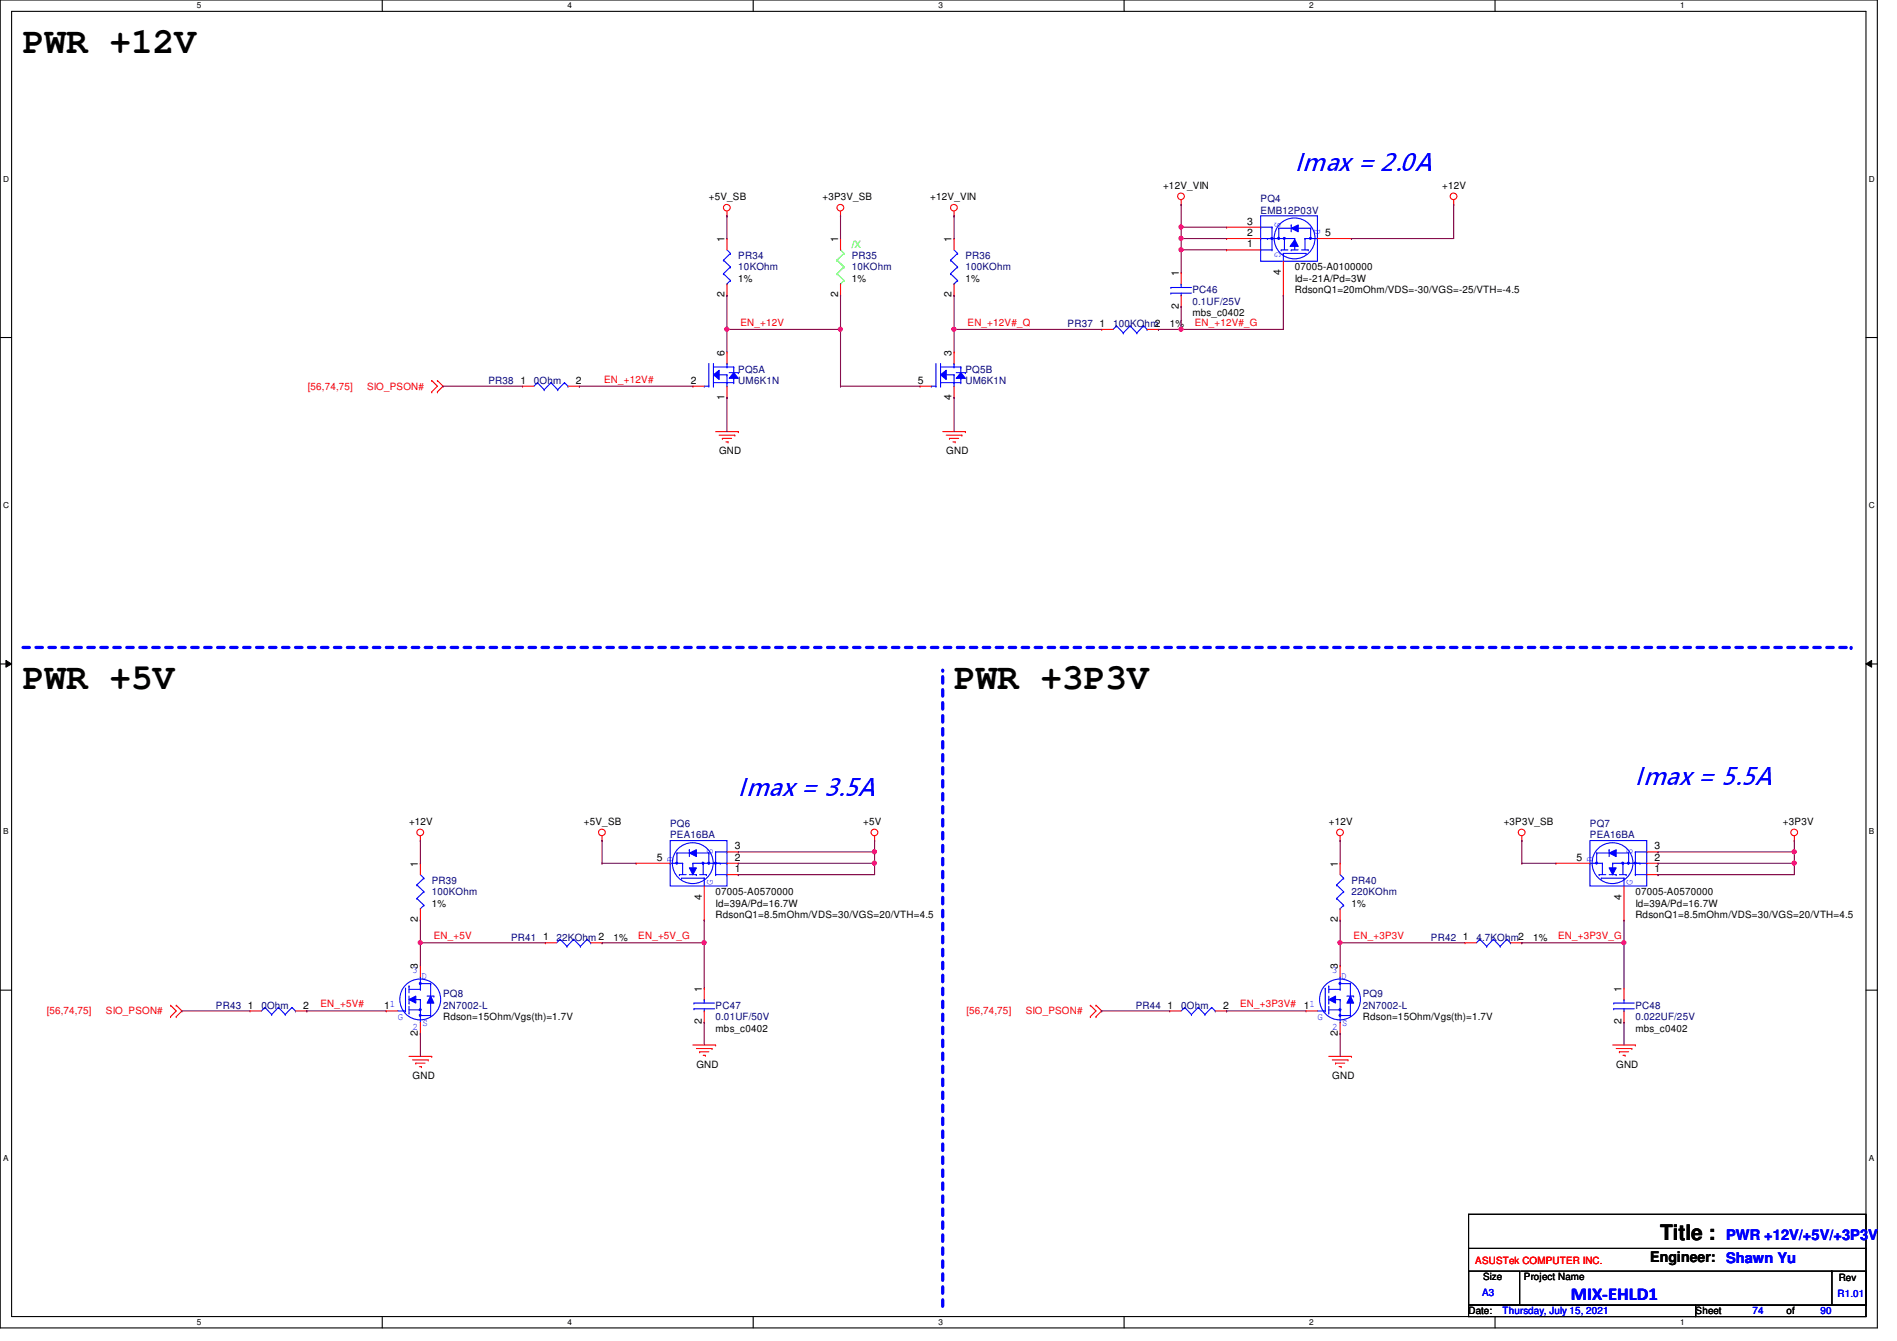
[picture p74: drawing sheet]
<svg xmlns="http://www.w3.org/2000/svg" width="297mm" height="210mm" viewBox="0 0 297 210" stroke-linecap="round" stroke-linejoin="round" font-family="sans-serif">
<defs><g id="words">
<g font-size="5.7">
<text x="3.6" y="8.3">PWR +12V</text>
<text x="3.6" y="107.8">PWR +5V</text>
<text x="149.4" y="107.8">PWR +3P3V</text>
</g>
<g font-size="3.7" fill="#00f">
<text x="202.7" y="26.8">Imax = 2.0A</text>
<text x="115.6" y="124.6">Imax = 3.5A</text>
<text x="256.1" y="122.9">Imax = 5.5A</text>
</g>
<text font-size="3.3" x="260" y="194.1">Title :</text>
<text font-size="2.8" fill="#00f" x="246" y="203.5">MIX-EHLD1</text>
<text font-size="2.3" x="258.4" y="197.5">Engineer:</text>
<g font-size="2.3" fill="#00f">
<text x="270.3" y="194.1">PWR +12V/+5V/+3P3V</text>
<text x="270.3" y="197.7">Shawn Yu</text>
</g>
<g font-size="1.6">
<text x="182.1" y="29.5">+12V_VIN</text>
<text x="225.8" y="29.5">+12V</text>
<text x="111" y="31.3">+5V_SB</text>
<text x="128.8" y="31.3">+3P3V_SB</text>
<text x="145.7" y="31.3">+12V_VIN</text>
<text x="195.3" y="35.2">3</text>
<text x="113.4" y="37.9" transform="rotate(-90 113.4 37.9)">1</text>
<text x="131.2" y="37.9" transform="rotate(-90 131.2 37.9)">1</text>
<text x="149" y="37.9" transform="rotate(-90 149 37.9)">1</text>
<text x="195.3" y="38.7">1</text>
<text x="195.3" y="37">2</text>
<text x="207.5" y="37">5</text>
<text x="113.4" y="46.6" transform="rotate(-90 113.4 46.6)">2</text>
<text x="115.6" y="44.1">1%</text>
<text x="131.2" y="46.6" transform="rotate(-90 131.2 46.6)">2</text>
<text x="133.4" y="44.1">1%</text>
<text x="149" y="46.6" transform="rotate(-90 149 46.6)">2</text>
<text x="151.2" y="44.1">1%</text>
<text x="184.6" y="43.2" transform="rotate(-90 184.6 43.2)">1</text>
<text x="200.6" y="43" transform="rotate(-90 200.6 43)">4</text>
<text x="202.7" y="45.9">RdsonQ1=20mOhm/VDS=-30/VGS=-25/VTH=-4.5</text>
<text x="202.7" y="44.1">Id=-21A/Pd=3W</text>
<text x="202.7" y="42.3">07005-A0100000</text>
<text x="172.2" y="51.2">1</text>
<text x="183.2" y="51.2">1%</text>
<text x="184.6" y="48.3" transform="rotate(-90 184.6 48.3)">2</text>
<text x="186.7" y="49.4">mbs_c0402</text>
<text x="113.4" y="55.7" transform="rotate(-90 113.4 55.7)">6</text>
<text x="149" y="55.7" transform="rotate(-90 149 55.7)">3</text>
<text x="81.5" y="60.1">1</text>
<text x="90.2" y="60.1">2</text>
<text x="108.2" y="60.1">2</text>
<text x="113.4" y="62.6" transform="rotate(-90 113.4 62.6)">1</text>
<text x="143.7" y="60.1">5</text>
<text x="149" y="62.6" transform="rotate(-90 149 62.6)">4</text>
<text x="112.6" y="71.1">GND</text>
<text x="148.2" y="71.1">GND</text>
<text x="64" y="129.1">+12V</text>
<text x="91.4" y="129.1">+5V_SB</text>
<text x="135.2" y="129.1">+5V</text>
<text x="208.1" y="129.1">+12V</text>
<text x="235.5" y="129.1">+3P3V_SB</text>
<text x="279.2" y="129.1">+3P3V</text>
<text x="65.4" y="135.7" transform="rotate(-90 65.4 135.7)">1</text>
<text x="102.8" y="134.7">5</text>
<text x="115.1" y="136.5">1</text>
<text x="115.1" y="134.7">2</text>
<text x="115.1" y="133">3</text>
<text x="209.5" y="135.7" transform="rotate(-90 209.5 135.7)">1</text>
<text x="246.8" y="134.7">5</text>
<text x="259.1" y="136.5">1</text>
<text x="259.1" y="134.7">2</text>
<text x="259.1" y="133">3</text>
<text x="67.6" y="141.9">1%</text>
<text x="109.9" y="140.8" transform="rotate(-90 109.9 140.8)">4</text>
<text x="112.1" y="143.7">RdsonQ1=8.5mOhm/VDS=30/VGS=20/VTH=4.5</text>
<text x="112.1" y="141.9">Id=39A/Pd=16.7W</text>
<text x="112.1" y="140.1">07005-A0570000</text>
<text x="211.6" y="141.9">1%</text>
<text x="253.9" y="140.8" transform="rotate(-90 253.9 140.8)">4</text>
<text x="256.1" y="143.7">RdsonQ1=8.5mOhm/VDS=30/VGS=20/VTH=4.5</text>
<text x="256.1" y="141.9">Id=39A/Pd=16.7W</text>
<text x="256.1" y="140.1">07005-A0570000</text>
<text x="65.4" y="144.4" transform="rotate(-90 65.4 144.4)">2</text>
<text x="85" y="147.2">1</text>
<text x="96.1" y="147.2">1%</text>
<text x="209.5" y="144.4" transform="rotate(-90 209.5 144.4)">2</text>
<text x="229.1" y="147.2">1</text>
<text x="240.1" y="147.2">1%</text>
<text x="65.4" y="151.7" transform="rotate(-90 65.4 151.7)">3</text>
<text x="109.9" y="155.2" transform="rotate(-90 109.9 155.2)">1</text>
<text x="209.5" y="151.7" transform="rotate(-90 209.5 151.7)">3</text>
<text x="253.9" y="155.2" transform="rotate(-90 253.9 155.2)">1</text>
<text x="38.8" y="157.9">1</text>
<text x="47.5" y="157.9">2</text>
<text x="60.2" y="157.9">11</text>
<text x="69.4" y="159.7">Rdson=15Ohm/Vgs(th)=1.7V</text>
<text x="109.9" y="160.4" transform="rotate(-90 109.9 160.4)">2</text>
<text x="112.1" y="161.5">mbs_c0402</text>
<text x="182.8" y="157.9">1</text>
<text x="191.5" y="157.9">2</text>
<text x="204.2" y="157.9">11</text>
<text x="213.4" y="159.7">Rdson=15Ohm/Vgs(th)=1.7V</text>
<text x="253.9" y="160.4" transform="rotate(-90 253.9 160.4)">2</text>
<text x="256.1" y="161.5">mbs_c0402</text>
<text x="65.4" y="162.1" transform="rotate(-90 65.4 162.1)">2</text>
<text x="109" y="167.1">GND</text>
<text x="209.5" y="162.1" transform="rotate(-90 209.5 162.1)">2</text>
<text x="253.1" y="167.1">GND</text>
<text x="64.6" y="168.9">GND</text>
<text x="208.6" y="168.9">GND</text>
<text x="232.2" y="200.4">Size</text>
<text x="238.6" y="200.4">Project Name</text>
<text x="287.9" y="200.6">Rev</text>
<text x="230" y="205.7">Date:</text>
<text x="265.5" y="205.7">Sheet</text>
<text x="279.7" y="205.7">of</text>
</g>
<g font-size="1.6" fill="#000080">
<text x="197.4" y="31.7">PQ4</text>
<text x="197.4" y="33.4">EMB12P03V</text>
<text x="115.6" y="40.6">PR34</text>
<text x="133.4" y="40.6">PR35</text>
<text x="151.2" y="40.6">PR36</text>
<text x="115.6" y="42.3">10KOhm</text>
<text x="133.4" y="42.3">10KOhm</text>
<text x="151.2" y="42.3">100KOhm</text>
<text x="186.7" y="45.9">PC46</text>
<text x="186.7" y="47.7">0.1UF/25V</text>
<text x="167.2" y="51.2">PR37</text>
<text x="174.3" y="51.2">100KOhm2</text>
<text x="115.6" y="58.3">PQ5A</text>
<text x="151.2" y="58.3">PQ5B</text>
<text x="76.5" y="60.1">PR38</text>
<text x="83.6" y="60.1">0Ohm</text>
<text x="115.6" y="60.1">UM6K1N</text>
<text x="151.2" y="60.1">UM6K1N</text>
<text x="104.9" y="129.5">PQ6</text>
<text x="104.9" y="131.2">PEA16BA</text>
<text x="249" y="129.5">PQ7</text>
<text x="249" y="131.2">PEA16BA</text>
<text x="67.6" y="138.3">PR39</text>
<text x="67.6" y="140.1">100KOhm</text>
<text x="211.6" y="138.3">PR40</text>
<text x="211.6" y="140.1">220KOhm</text>
<text x="80" y="147.2">PR41</text>
<text x="87.2" y="147.2">22KOhm 2</text>
<text x="224.1" y="147.2">PR42</text>
<text x="231.2" y="147.2">4.7KOhm2</text>
<text x="33.8" y="157.9">PR43</text>
<text x="40.9" y="157.9">0Ohm</text>
<text x="69.4" y="156.1">PQ8</text>
<text x="69.4" y="157.9">2N7002-L</text>
<text x="112.1" y="157.9">PC47</text>
<text x="112.1" y="159.7">0.01UF/50V</text>
<text x="177.8" y="157.9">PR44</text>
<text x="185" y="157.9">0Ohm</text>
<text x="213.4" y="156.1">PQ9</text>
<text x="213.4" y="157.9">2N7002-L</text>
<text x="256.1" y="157.9">PC48</text>
<text x="256.1" y="159.7">0.022UF/25V</text>
</g>
<g font-size="1.6" fill="#00f">
<text x="199.6" y="34.7" transform="rotate(90 199.6 34.7)">S</text>
<text x="205.8" y="35.9" transform="rotate(90 205.8 35.9)">D</text>
<text x="199.6" y="39.5" transform="rotate(90 199.6 39.5)">G</text>
<text x="105.4" y="135" transform="rotate(-90 105.4 135)">D</text>
<text x="111.6" y="133.7" transform="rotate(-90 111.6 133.7)">S</text>
<text x="249.4" y="135" transform="rotate(-90 249.4 135)">D</text>
<text x="255.6" y="133.7" transform="rotate(-90 255.6 133.7)">S</text>
<text x="111.6" y="138.5" transform="rotate(-90 111.6 138.5)">G</text>
<text x="255.6" y="138.5" transform="rotate(-90 255.6 138.5)">G</text>
<text x="64.6" y="152.4">3</text>
<text x="66" y="153.2">D</text>
<text x="208.6" y="152.4">3</text>
<text x="210" y="153.2">D</text>
<text x="62.3" y="159.6">G</text>
<text x="64.6" y="161.2">2</text>
<text x="66.2" y="160.5">S</text>
<text x="206.3" y="159.6">G</text>
<text x="208.6" y="161.2">2</text>
<text x="210.2" y="160.5">S</text>
<text x="232.1" y="202.9">A3</text>
<text x="287.7" y="203.1">R1.01</text>
<text x="235.3" y="205.7">Thursday, July 15, 2021</text>
<text x="274.4" y="205.7">74</text>
<text x="285.1" y="205.7">90</text>
</g>
<text font-size="1.6" fill="#0f0" x="133.4" y="38.8">/X</text>
<g font-size="1.6" fill="#f00">
<text x="115.9" y="51">EN_+12V</text>
<text x="151.5" y="51">EN_+12V#_Q</text>
<text x="187.1" y="51">EN_+12V#_G</text>
<text x="94.6" y="59.9">EN_+12V#</text>
<text x="48.2" y="61">[56,74,75]</text>
<text x="57.5" y="61">SIO_PSON#</text>
<text x="67.9" y="147">EN_+5V</text>
<text x="99.9" y="147">EN_+5V_G</text>
<text x="212" y="147">EN_+3P3V</text>
<text x="244" y="147">EN_+3P3V_G</text>
<text x="7.3" y="158.8">[56,74,75]</text>
<text x="16.6" y="158.8">SIO_PSON#</text>
<text x="50.2" y="157.7">EN_+5V#</text>
<text x="151.3" y="158.8">[56,74,75]</text>
<text x="160.6" y="158.8">SIO_PSON#</text>
<text x="194.2" y="157.7">EN_+3P3V#</text>
<text x="231" y="197.9">ASUSTek COMPUTER INC.</text>
</g>
<g font-size="1.3">
<text x="30.8" y="1.3">5</text>
<text x="88.9" y="1.3">4</text>
<text x="146.9" y="1.3">3</text>
<text x="205" y="1.3">2</text>
<text x="263.1" y="1.3">1</text>
<text x=".5" y="28.4">D</text>
<text x="292.6" y="28.4">D</text>
<text x=".5" y="79.5">C</text>
<text x="292.6" y="79.5">C</text>
<text x=".5" y="130.6">B</text>
<text x="292.6" y="130.6">B</text>
<text x=".5" y="181.7">A</text>
<text x="292.6" y="181.7">A</text>
<text x="30.8" y="207.4">5</text>
<text x="88.9" y="207.4">4</text>
<text x="146.9" y="207.4">3</text>
<text x="205" y="207.4">2</text>
<text x="263.1" y="207.4">1</text>
</g>
</g></defs>
<path d="M0 0h294v207.9h-294zM1.8 1.8h290.4v204.3h-290.4z" fill="none" stroke="#000" stroke-width=".17"/>
<g fill="#fff">
<path d="M30.8 .2h.7v1.4h-.7z"/>
<path d="M30.8 206.2h.7v1.4h-.7z"/>
</g>
<path d="M59.9 0v1.8M59.9 206.1v1.8" fill="none" stroke="#000" stroke-width=".17"/>
<g fill="#fff">
<path d="M88.9 .2h.6v1.4h-.6z"/>
<path d="M88.9 206.2h.6v1.4h-.6z"/>
</g>
<path d="M117.9 0v1.8M117.9 206.1v1.8" fill="none" stroke="#000" stroke-width=".17"/>
<g fill="#fff">
<path d="M146.9 .2h.7v1.4h-.7z"/>
<path d="M146.9 206.2h.7v1.4h-.7z"/>
</g>
<path d="M176 0v1.8M176 206.1v1.8" fill="none" stroke="#000" stroke-width=".17"/>
<g fill="#fff">
<path d="M205 .2h.7v1.4h-.7z"/>
<path d="M205 206.2h.7v1.4h-.7z"/>
</g>
<path d="M234.1 0v1.8M234.1 206.1v1.8" fill="none" stroke="#000" stroke-width=".17"/>
<g fill="#fff">
<path d="M263.1 .2h.7v1.4h-.7z"/>
<path d="M263.1 206.2h.7v1.4h-.7z"/>
<path d="M.5 27.3h.9v1.4h-.9z"/>
<path d="M292.6 27.3h.9v1.4h-.9z"/>
<path d="M.5 78.4h.9v1.4h-.9z"/>
<path d="M292.6 78.4h.9v1.4h-.9z"/>
</g>
<path d="M0 52.8h1.8M292.2 52.8h1.8" fill="none" stroke="#000" stroke-width=".17"/>
<g fill="#fff">
<path d="M.5 129.5h.8v1.4h-.8z"/>
<path d="M292.6 129.5h.9v1.4h-.9z"/>
</g>
<path d="M0 103.9h1.8M292.2 103.9h1.8" fill="none" stroke="#000" stroke-width=".17"/>
<path d="M.9 103.4l.9 .5-.9 .5zM292.2 103.9l.9-.5v1z" fill="#000"/>
<path d="M.9 103.4l.9 .5-.9 .5zM292.2 103.9l.9-.5v1z" fill="none" stroke="#000" stroke-width=".16"/>
<g fill="#fff">
<path d="M.5 180.5h.8v1.4h-.8z"/>
<path d="M292.6 180.5h.9v1.4h-.9z"/>
</g>
<path d="M0 155h1.8M292.2 155h1.8" fill="none" stroke="#000" stroke-width=".17"/>
<path d="M3.6 101.3h286.3" fill="none" stroke="#00f" stroke-width=".51" stroke-dasharray="1 1"/>
<circle cx="289.9" cy="101.3" r=".25" fill="#00f" stroke-dasharray="1 1"/>
<path d="M147.6 204.5v-99.6" fill="none" stroke="#00f" stroke-width=".51" stroke-dasharray="1 1"/>
<circle cx="147.6" cy="104.9" r=".25" fill="#00f" stroke-dasharray="1 1"/>
<g fill="none" stroke="#f00" stroke-width=".17">
<path d="M113.8 33.8h.1M113.8 33.1v.7M131.6 33.8h.1M131.6 33.1v.7M149.4 33.8h.1M149.4 33.1v.7M185 32h.1M185 31.3v.7M227.6 32h.1M227.6 31.3v.7M67.6 59.6h.1M67.6 59.6l.9 .9-.9 .8"/>
<path d="M68.5 59.6h.1M68.5 59.6l.9 .9-.9 .8M67.6 61.3h.1M68.5 61.3h.1M81.8 60.5h.1M81.8 60.5h1.8M88.9 60.5h1.8M90.7 60.5h.1M112.1 67.6h3.5M112.6 68.1h2.5M113.1 68.6h.1M113.1 68.6h1.5"/>
<path d="M113.7 69.2h.3M114 69.2h.1M115.1 68.1h.1M115.6 67.6h.1M147.6 67.6h3.6M148.2 68.1h2.4M148.7 68.6h.1M148.7 68.6h1.4M149.2 69.2h.4M149.6 69.2h.1M150.6 68.1h.1M151.2 67.6h.1"/>
<path d="M65.8 131.6h.1M65.8 130.9v.7M94.3 131.6h.1M94.3 130.9v.7M136.9 131.6h.1M136.9 130.9v.7M209.8 131.6h.1M209.8 130.9v.7M238.3 131.6h.1M238.3 130.9v.7M281 131.6h.1M281 130.9v.7"/>
<path d="M26.7 159.1h.1M26.7 157.4h.1M26.7 157.4l.9 .8-.9 .9M27.6 157.4h.1M27.6 159.1h.1M27.6 157.4l.9 .8-.9 .9M170.7 159.1h.1M170.7 157.4h.1M170.7 157.4l.9 .8-.9 .9M171.6 157.4h.1M171.6 159.1h.1M171.6 157.4l.9 .8-.9 .9"/>
<path d="M183.2 158.2h.1M183.2 158.2h1.8M190.3 158.2h1.8M192.1 158.2h.1M64 165.4h3.6M64.6 165.9h2.5M65.1 166.4h.1M65.1 166.4h1.4M65.7 167h.3M66 167h.1M67.1 165.9h.1M67.6 165.4h.1"/>
<path d="M108.5 163.6h3.6M109 164.1h2.5M109.6 164.6h.1M109.6 164.6h1.4M110.1 165.2h.3M110.4 165.2h.1M111.5 164.1h.1M112.1 163.6h.1M208.1 165.4h3.5M208.6 165.9h2.5M209.1 166.4h.1M209.1 166.4h1.5"/>
<path d="M209.7 167h.3M210 167h.1M211.1 165.9h.1M211.6 165.4h.1M252.5 163.6h3.6M253.1 164.1h2.4M253.6 164.6h.1M253.6 164.6h1.4M254.1 165.2h.4M254.5 165.2h.1M255.5 164.1h.1M256.1 163.6h.1"/>
<circle cx="113.8" cy="32.5" r=".52"/>
<circle cx="131.6" cy="32.5" r=".52"/>
<circle cx="149.4" cy="32.5" r=".52"/>
<circle cx="184.9" cy="30.7" r=".52"/>
<circle cx="227.6" cy="30.7" r=".52"/>
<circle cx="65.8" cy="130.3" r=".52"/>
<circle cx="94.3" cy="130.3" r=".52"/>
<circle cx="136.9" cy="130.3" r=".52"/>
<circle cx="209.8" cy="130.3" r=".52"/>
<circle cx="238.3" cy="130.3" r=".52"/>
<circle cx="280.9" cy="130.3" r=".52"/>
</g>
<path d="M230 190.1h62.2v14.2h-62.2zM230 199h8v5.3h-8zM230 195.4h62.2M238.1 199h48.7M286.8 199h5.4v5.3h-5.4zM286.8 199h.1M292.2 195.4h.1M230 204.3h35.5v1.8h-35.5zM265.5 204.3h26.7v1.8h-26.7z" fill="none" stroke="#000" stroke-width=".17"/>
<g fill="none" stroke="#00f" stroke-width=".17">
<path d="M84.2 59.9h.1M84.2 59.9l1 1.1M84.2 59.9l-.6 .6M86.3 59.9h.1M86.3 59.9l1 1.1M86.3 59.9l-1.1 1.1M88.4 59.9h.1M88.4 59.9l.5 .6M88.4 59.9l-1.1 1.1M111 56.9v3.6M111.7 56.9v3.6M85.2 61h.1"/>
<path d="M87.3 61h.1M88.9 60.5h.1M110.3 60.5h.1M110.3 60.5h.7M111 60.5h.1M111.7 60.5h.1M185.5 157.7h.1M185.5 157.7l1.1 1.1M185.5 157.7l-.5 .5M186.6 158.8h.1M187.6 157.7h.1M187.6 157.7l1.1 1.1"/>
<path d="M187.6 157.7l-1 1.1M188.7 158.8h.1M189.7 157.7h.1M189.7 157.7l.6 .5M189.7 157.7l-1 1.1M190.3 158.2h.1"/>
</g>
<path d="M111.7 58.7l.9-.7v1.4z" fill-rule="evenodd" fill="#00f"/>
<path d="M111.7 58.7l.9-.7v1.4zM111.7 57.4h2.1M111.7 59.9h2.1M112.6 58.7h1.2M113.8 57.4h.1M113.8 59.9h.1M113.8 58.7h.1M113.8 56.9h.1M113.8 56.9v.5M113.8 58.7v1.8M113.8 60.5h.1" fill="none" stroke="#00f" stroke-width=".17"/>
<path d="M114.9 58.3l.7 .9h-1.4z" fill-rule="evenodd" fill="#00f"/>
<g fill="none" stroke="#00f" stroke-width=".17">
<path d="M113.8 59.9h1.1M113.8 57.4h1.1M114.2 58.3h1.4M114.9 58.3l.7 .9h-1.4zM114.9 59.9h.1M114.9 59.2h.1M114.9 57.4h.1M114.9 58.3h.1M114.9 57.4v.9M114.9 59.2v.7M115.6 58.3h.1M146.6 56.9v3.6"/>
<path d="M147.3 56.9v3.6M183.3 45h.1M183.3 45.9h.1M183.3 45h3.3M183.3 45.9h3.3M185 44.4h.1M185 46.2h.1M185 44.4v.6M185 45.9v.3M145.8 60.5h.1M145.8 60.5h.8M146.6 60.5h.1"/>
<path d="M147.3 60.5h.1"/>
</g>
<path d="M113.8 55.1h.1M113.8 55.1v1.8M185 42.7h.1M185 48h.1M185 42.7v1.7M185 46.2v1.8M108.5 60.5h.1M108.5 60.5h1.8M113.8 62.2h.1M113.8 60.5v1.7" fill="none" stroke="#f00" stroke-width=".17"/>
<path d="M147.3 58.7l.9-.7v1.4z" fill-rule="evenodd" fill="#00f"/>
<path d="M147.3 58.7l.9-.7v1.4zM147.3 57.4h2.1M147.3 59.9h2.1M148.2 58.7h1.2M149.4 57.4h.1M149.4 59.9h.1M149.4 58.7h.1M149.4 56.9h.1M149.4 56.9v.5M149.4 58.7v1.8M149.4 60.5h.1" fill="none" stroke="#00f" stroke-width=".17"/>
<path d="M150.4 58.3l.8 .9h-1.5z" fill-rule="evenodd" fill="#00f"/>
<g fill="none" stroke="#00f" stroke-width=".17">
<path d="M149.4 39.1l.5 .6M149.9 39.7h.1M149.9 39.7l-1.1 1M148.8 42.8h.1M148.8 40.7h.1M148.8 42.8l1.1 1.1M148.8 40.7l1.1 1.1M149.4 44.4h.1M149.4 59.9h1M149.4 57.4h1M149.7 58.3h1.5M149.9 43.9h.1"/>
<path d="M149.9 41.8h.1M149.9 43.9l-.5 .5M149.9 41.8l-1.1 1M150.4 58.3l.8 .9h-1.5zM150.4 59.9h.1M150.4 59.2h.1M150.4 57.4h.1M150.4 58.3h.1M150.4 57.4v.9M150.4 59.2v.7M151.2 58.3h.1M62.3 158.2h1.2"/>
<path d="M63.5 158.2h.1M63.5 154.7h.1M63.5 154.7v3.5M64 157h.1M64 154.3h.1M64 158.6h.1M64 154.3v1.1M64 155.9v1.1M64 157.5v1.1M64 154.9h1.8M64 158.1h1.8M64 156.5h1.8"/>
<path d="M65.8 154.9h.1M65.8 152.9h.1M65.8 158.1h.1M65.8 156.5h.1M65.8 159h.1M65.8 152.9v2M65.8 156.5v3.5M65.8 154h1.6M65.8 159h1.6M66.9 155.9h1M67.4 154h.1M67.4 159h.1"/>
<path d="M67.4 154v5M67.9 155.9h.1M252.7 157h.1M252.7 157.9h.1M252.7 157h3.2M252.7 157.9h3.2M254.3 156.5h.1M254.3 158.2h.1M254.3 156.5v.5M254.3 157.9v.3M65.8 160h.1"/>
<circle cx="65.8" cy="156.4" r="3.2"/>
</g>
<g fill="none" stroke="#f00" stroke-width=".17">
<path d="M131.6 37.3h.1M131.6 37.3v1.8M149.4 37.3h.1M149.4 37.3v1.8M131.6 46.2h.1M131.6 44.4v1.8M149.4 55.1h.1M149.4 46.2h.1M149.4 44.4v1.8M149.4 55.1v1.8M144.1 60.5h.1M144.1 60.5h1.7"/>
<path d="M149.4 62.2h.1M149.4 60.5v1.7M254.3 154.7h.1M254.3 154.7v1.8M254.3 158.2v1.8M254.3 160h.1"/>
</g>
<path d="M131.6 39.1l.6 .6M132.2 39.7h.1M132.2 39.7l-1.1 1M131.1 42.8h.1M131.1 40.7h.1M131.1 42.8l1.1 1.1M131.1 40.7l1.1 1.1M131.6 44.4h.1M132.2 43.9h.1M132.2 41.8h.1M132.2 43.9l-.6 .5M132.2 41.8l-1.1 1" fill="none" stroke="#0f0" stroke-width=".17"/>
<path d="M65.7 153.8h.2v.2h-.2z" fill-rule="evenodd" fill="#00f"/>
<path d="M65.7 153.8h.2v.2h-.2z" fill="none" stroke="#00f" stroke-width=".17"/>
<path d="M65.7 157.9h.2v.2h-.2z" fill-rule="evenodd" fill="#00f"/>
<path d="M65.7 157.9h.2v.2h-.2z" fill="none" stroke="#00f" stroke-width=".17"/>
<path d="M65.7 158.8h.2v.2h-.2z" fill-rule="evenodd" fill="#00f"/>
<path d="M65.7 158.8h.2v.2h-.2z" fill="none" stroke="#00f" stroke-width=".17"/>
<path d="M67.4 155.9l.5 1.1h-1z" fill-rule="evenodd" fill="#00f"/>
<path d="M67.4 155.9l.5 1.1h-1z" fill="none" stroke="#00f" stroke-width=".17"/>
<path d="M64 156.5l1.1-.6v1.1z" fill-rule="evenodd" fill="#00f"/>
<g fill="none" stroke="#00f" stroke-width=".17">
<path d="M113.8 39.1l.6 .6M114.4 39.7h.1M114.4 39.7l-1.1 1M199.2 37.3h.1M199.2 37.3h3.5M200.2 35.7h.1M200.2 37.3h.1M200.2 35.7h5M200.2 35.7v1.6M200.6 39.1h.1M200.6 39.1h1.1M201 39.7h.1"/>
<path d="M201 39.7v1.2M201 39.7h3.5M201.1 37.3h.1M201.1 37.3v1.8M202.2 39.1h.1M202.2 35.2h.1M202.2 39.1h1.1M202.2 35.2v1.1M202.7 37.3h.1M202.7 37.3v1.8M203.8 39.1h1M204.3 37.3h.1"/>
<path d="M204.3 37.3v1.8M204.3 37.3h2M204.5 39.7h.1M204.8 39.1h.1M205.2 35.7h.1M205.2 35.7v1.6M206.3 37.3h.1M113.3 42.8h.1M113.3 40.7h.1M113.3 42.8l1.1 1.1M113.3 40.7l1.1 1.1M113.8 44.4h.1"/>
<path d="M114.4 43.9h.1M114.4 41.8h.1M114.4 43.9l-.6 .5M114.4 41.8l-1.1 1M65.3 138.5h.1M65.3 138.5l1.1 1.1M65.8 136.9l.6 .6M66.4 137.5h.1M66.4 139.6h.1M66.4 139.6l-1.1 1M66.4 137.5l-1.1 1M209.3 138.5h.1"/>
<path d="M209.3 138.5l1.1 1.1M209.8 136.9l.6 .6M210.4 137.5h.1M210.4 139.6h.1M210.4 139.6l-1.1 1M210.4 137.5l-1.1 1M41.5 157.7h.1M41.5 157.7l1 1.1M41.5 157.7l-.6 .5M42.5 158.8h.1M43.6 157.7h.1M43.6 157.7l1.1 1.1"/>
<path d="M43.6 157.7l-1.1 1.1M44.7 158.8h.1M45.7 157.7h.1M45.7 157.7l.6 .5M45.7 157.7l-1 1.1M46.3 158.2h.1M64 156.5l1.1-.6v1.1zM65.3 140.6h.1M65.3 140.6l1.1 1.1M65.8 142.2h.1M66.4 141.7h.1M66.4 141.7l-.6 .5"/>
<path d="M108.7 157h.1M108.7 157.9h.1M108.7 157h3.2M108.7 157.9h3.2M110.3 156.5h.1M110.3 158.2h.1M110.3 156.5v.5M110.3 157.9v.3M209.3 140.6h.1M209.3 140.6l1.1 1.1M209.8 142.2h.1M210.4 141.7h.1"/>
<path d="M210.4 141.7l-.6 .5"/>
<circle cx="202.7" cy="37.3" r="3.2"/>
</g>
<g fill="none" stroke="#f00" stroke-width=".17">
<path d="M113.8 37.3h.1M113.8 37.3v1.8M113.8 46.2h.1M113.8 44.4v1.8M65.8 135.1h.1M65.8 135.1v1.8M209.8 135.1h.1M209.8 135.1v1.8M39.2 158.2h.1M39.2 158.2h1.7M46.3 158.2h1.7M48 158.2h.1"/>
<path d="M60.5 158.2h.1M60.5 158.2h1.8M65.8 151.1h.1M65.8 144h.1M65.8 142.2v1.8M65.8 151.1v1.8M110.3 154.7h.1M110.3 154.7v1.8M110.3 158.2v1.8M209.8 144h.1M209.8 142.2v1.8M65.8 161.8h.1"/>
<path d="M65.8 160v1.8M110.3 160h.1"/>
</g>
<path d="M205.1 37.2h.2v.2h-.2z" fill-rule="evenodd" fill="#00f"/>
<path d="M205.1 37.2h.2v.2h-.2z" fill="none" stroke="#00f" stroke-width=".17"/>
<path d="M201 37.2h.2v.2h-.2z" fill-rule="evenodd" fill="#00f"/>
<path d="M201 37.2h.2v.2h-.2z" fill="none" stroke="#00f" stroke-width=".17"/>
<path d="M200.1 37.2h.2v.2h-.2z" fill-rule="evenodd" fill="#00f"/>
<path d="M200.1 37.2h.2v.2h-.2z" fill="none" stroke="#00f" stroke-width=".17"/>
<path d="M202.2 35.7l1.1-.5v1.1z" fill-rule="evenodd" fill="#00f"/>
<path d="M202.2 35.7l1.1-.5v1.1z" fill="none" stroke="#00f" stroke-width=".17"/>
<path d="M202.7 37.5l.6 1.1h-1.3z" fill-rule="evenodd" fill="#00f"/>
<path d="M197.4 39.1h.1M197.4 37.3h.1M197.4 35.6h.1M197.4 37.3h2.1M197.4 39.1h1.8M197.4 35.6h1.8M198.5 37.3h.1M199.2 39.1h.1M199.2 35.6h.1M199.2 35.6v3.5M202.7 37.5l.6 1.1h-1.3z" fill="none" stroke="#00f" stroke-width=".17"/>
<path d="M199 37.2h.2v.2h-.2z" fill-rule="evenodd" fill="#00f"/>
<g fill="none" stroke="#00f" stroke-width=".17">
<path d="M197.4 33.8h8.9v7.1h-8.9zM199 37.2h.2v.2h-.2zM249 135.1h.1M249 135.1h1.9M250 133.5h.1M250 133.5v1.6M250 133.5h5M250.4 136.9h.1M250.4 136.9h1.1M250.7 137.5h.1M250.7 137.5h3.6M250.9 135.1h.1"/>
<path d="M250.9 135.1v1.8M252 133h.1M252 136.9h1.1M252 133v1.1M252.5 135.1h.1M252.5 135.1h3.6M252.5 135.1v1.8M253.1 136.9h.1M253.6 136.9h1M254.1 135.1h.1M254.1 135.1v1.8M254.3 137.5h.1"/>
<path d="M254.3 137.5v1.2M254.6 136.9h.1M255 133.5h.1M255 135.1h.1M255 133.5v1.6M256.1 135.1h.1"/>
<circle cx="252.5" cy="135.1" r="3.2"/>
</g>
<path d="M192.1 39.1h.1M192.1 37.3h.1M192.1 35.6h.1M192.1 39.1h5.3M192.1 37.3h5.3M192.1 35.6h5.3M206.3 37.3h5.3M211.6 37.3h.1M201 46.2h.1M201 40.9v5.3" fill="none" stroke="#f00" stroke-width=".17"/>
<path d="M249.9 135h.2v.2h-.2z" fill-rule="evenodd" fill="#00f"/>
<path d="M249.9 135h.2v.2h-.2z" fill="none" stroke="#00f" stroke-width=".17"/>
<path d="M254 135h.2v.2h-.2z" fill-rule="evenodd" fill="#00f"/>
<path d="M254 135h.2v.2h-.2z" fill="none" stroke="#00f" stroke-width=".17"/>
<path d="M254.9 135h.2v.2h-.2z" fill-rule="evenodd" fill="#00f"/>
<path d="M254.9 135h.2v.2h-.2z" fill="none" stroke="#00f" stroke-width=".17"/>
<path d="M252 133.5l1.1-.5v1.1z" fill-rule="evenodd" fill="#00f"/>
<path d="M252 133.5l1.1-.5v1.1z" fill="none" stroke="#00f" stroke-width=".17"/>
<path d="M252 135.8h1.1l-.6 1.1z" fill-rule="evenodd" fill="#00f"/>
<path d="M252 135.8h1.1l-.6 1.1zM255.7 135.1h2.1M256.1 136.9h.1M256.1 133.3h.1M256.1 133.3v3.6M256.1 136.9h1.7M256.1 133.3h1.7M256.8 135.1h.1M257.8 136.9h.1M257.8 135.1h.1M257.8 133.3h.1" fill="none" stroke="#00f" stroke-width=".17"/>
<path d="M255.9 135h.2v.2h-.2z" fill-rule="evenodd" fill="#00f"/>
<g fill="none" stroke="#00f" stroke-width=".17">
<path d="M249 131.6h8.8v7.1h-8.8zM255.9 135h.2v.2h-.2zM206.3 158.2h1.2M207.5 158.2h.1M207.5 154.7h.1M207.5 154.7v3.5M208.1 157h.1M208.1 154.3h.1M208.1 158.6h.1M208.1 154.3v1.1M208.1 155.9v1.1M208.1 157.5v1.1"/>
<path d="M208.1 154.9h1.7M208.1 158.1h1.7M208.1 156.5h1.7M209.8 154.9h.1M209.8 152.9h.1M209.8 158.1h.1M209.8 156.5h.1M209.8 159h.1M209.8 152.9v2M209.8 156.5v3.5M209.8 154h1.7M209.8 159h1.7"/>
<path d="M210.9 155.9h1.1M211.5 154h.1M211.5 159h.1M211.5 154v5M212 155.9h.1M209.8 160h.1"/>
<circle cx="209.8" cy="156.4" r="3.2"/>
</g>
<path d="M243.6 135.1h.1M243.6 135.1h5.4M254.3 138.7v5.3M257.8 136.9h1.8M257.8 135.1h1.8M257.8 133.3h1.8M259.6 136.9h.1M259.6 135.1h.1M259.6 133.3h.1M254.3 144h.1" fill="none" stroke="#f00" stroke-width=".17"/>
<path d="M209.7 153.8h.2v.2h-.2z" fill-rule="evenodd" fill="#00f"/>
<path d="M209.7 153.8h.2v.2h-.2z" fill="none" stroke="#00f" stroke-width=".17"/>
<path d="M209.7 157.9h.2v.2h-.2z" fill-rule="evenodd" fill="#00f"/>
<path d="M209.7 157.9h.2v.2h-.2z" fill="none" stroke="#00f" stroke-width=".17"/>
<path d="M209.7 158.8h.2v.2h-.2z" fill-rule="evenodd" fill="#00f"/>
<path d="M209.7 158.8h.2v.2h-.2z" fill="none" stroke="#00f" stroke-width=".17"/>
<path d="M211.5 155.9l.5 1.1h-1.1z" fill-rule="evenodd" fill="#00f"/>
<path d="M211.5 155.9l.5 1.1h-1.1z" fill="none" stroke="#00f" stroke-width=".17"/>
<path d="M208.1 156.5l1-.6v1.1z" fill-rule="evenodd" fill="#00f"/>
<g fill="none" stroke="#00f" stroke-width=".17">
<path d="M174.8 51h.1M174.8 51l1.1 1.1M174.8 51l-.5 .6M175.9 52.1h.1M176.9 51h.1M176.9 51l1.1 1.1M176.9 51l-1 1.1M178 52.1h.1M179.1 51h.1M179.1 51l.5 .6M179.1 51l-1.1 1.1M179.6 51.6h.1"/>
<path d="M104.9 135.1h.1M104.9 135.1h2M106 133.5h.1M106 133.5v1.6M106 133.5h5M106.4 136.9h.1M106.4 136.9h1M106.7 137.5h.1M106.7 137.5h3.6M106.9 135.1h.1M106.9 135.1v1.8M107.9 133h.1"/>
<path d="M107.9 136.9h1.1M107.9 133v1.1M108.5 135.1h.1M108.5 135.1h3.6M108.5 135.1v1.8M109 136.9h.1M109.6 136.9h1M110.1 135.1h.1M110.1 135.1v1.8M110.3 137.5h.1M110.3 137.5v1.2M110.6 136.9h.1"/>
<path d="M111 133.5h.1M111 135.1h.1M111 133.5v1.6M112.1 135.1h.1M87.7 147h.1M87.7 147l1.1 1.1M87.7 147l-.5 .6M88.8 148.1h.1M89.8 147h.1M89.8 147l1.1 1.1M89.8 147l-1 1.1M90.9 148.1h.1"/>
<path d="M91.9 147h.1M91.9 147l.6 .6M91.9 147l-1 1.1M92.5 147.6h.1M208.1 156.5l1-.6v1.1zM231.7 147h.1M231.7 147l1.1 1.1M231.7 147l-.5 .6M232.8 148.1h.1M233.8 147h.1M233.8 147l1.1 1.1M233.8 147l-1 1.1"/>
<path d="M234.9 148.1h.1M236 147h.1M236 147l.5 .6M236 147l-1.1 1.1M236.5 147.6h.1"/>
<circle cx="108.5" cy="135.1" r="3.2"/>
</g>
<g fill="none" stroke="#f00" stroke-width=".17">
<path d="M172.5 51.6h.1M172.5 51.6h1.8M179.6 51.6h1.8M181.4 51.6h.1M85.4 147.6h.1M85.4 147.6h1.8M92.5 147.6h1.8M94.3 147.6h.1M204.5 158.2h.1M204.5 158.2h1.8M209.8 151.1h.1M209.8 151.1v1.8"/>
<path d="M229.4 147.6h.1M229.4 147.6h1.8M236.5 147.6h1.8M238.3 147.6h.1M209.8 161.8h.1M209.8 160v1.8"/>
</g>
<path d="M105.9 135h.2v.2h-.2z" fill-rule="evenodd" fill="#00f"/>
<path d="M105.9 135h.2v.2h-.2z" fill="none" stroke="#00f" stroke-width=".17"/>
<path d="M110 135h.2v.2h-.2z" fill-rule="evenodd" fill="#00f"/>
<path d="M110 135h.2v.2h-.2z" fill="none" stroke="#00f" stroke-width=".17"/>
<path d="M110.9 135h.2v.2h-.2z" fill-rule="evenodd" fill="#00f"/>
<path d="M110.9 135h.2v.2h-.2z" fill="none" stroke="#00f" stroke-width=".17"/>
<path d="M107.9 133.5l1.1-.5v1.1z" fill-rule="evenodd" fill="#00f"/>
<path d="M107.9 133.5l1.1-.5v1.1z" fill="none" stroke="#00f" stroke-width=".17"/>
<path d="M107.9 135.8h1.1l-.5 1.1z" fill-rule="evenodd" fill="#00f"/>
<path d="M107.9 135.8h1.1l-.5 1.1zM111.7 135.1h2.1M112.1 136.9h.1M112.1 133.3h.1M112.1 133.3v3.6M112.1 136.9h1.7M112.1 133.3h1.7M112.8 135.1h.1M113.8 136.9h.1M113.8 135.1h.1M113.8 133.3h.1" fill="none" stroke="#00f" stroke-width=".17"/>
<path d="M111.9 135h.2v.2h-.2z" fill-rule="evenodd" fill="#00f"/>
<path d="M104.9 131.6h8.9v7.1h-8.9zM111.9 135h.2v.2h-.2z" fill="none" stroke="#00f" stroke-width=".17"/>
<path d="M99.6 135.1h.1M99.6 135.1h5.3M110.3 138.7v5.3M113.8 136.9h1.8M113.8 135.1h1.8M113.8 133.3h1.8M115.6 136.9h.1M115.6 135.1h.1M115.6 133.3h.1M110.3 144h.1" fill="none" stroke="#f00" stroke-width=".17"/>
<path d="M149.4 33.8h.1M149.4 33.8v3.5M149.4 51.6h.1M149.4 46.2h.1M149.4 51.6h23.1M149.4 46.2v8.9M181.4 51.6h.1M181.4 51.6h3.6" fill="none" stroke="#800040" stroke-width=".17"/>
<circle cx="149.4" cy="51.5" r=".32" fill="#f0f"/>
<circle cx="149.4" cy="51.5" r=".32" fill="none" stroke="#f0f" stroke-width=".17"/>
<path d="M113.8 51.6h.1M113.8 51.6h17.8M113.8 51.6v3.5M113.8 62.2h.1M113.8 62.2v5.4M149.4 62.2h.1M149.4 62.2v5.4" fill="none" stroke="#800040" stroke-width=".17"/>
<circle cx="113.8" cy="51.5" r=".32" fill="#f0f"/>
<circle cx="113.8" cy="51.5" r=".32" fill="none" stroke="#f0f" stroke-width=".17"/>
<path d="M131.6 51.6h.1M131.6 51.6v8.9" fill="none" stroke="#800040" stroke-width=".17"/>
<circle cx="131.6" cy="51.5" r=".32" fill="#f0f"/>
<circle cx="131.6" cy="51.5" r=".32" fill="none" stroke="#f0f" stroke-width=".17"/>
<path d="M185 35.6h.1M185 35.6h7.1M211.6 37.3h.1M227.6 32h.1M227.6 32v5.3h-16M201 46.2h.1M201 46.2v5.4M131.6 60.5h.1M131.6 60.5h12.5" fill="none" stroke="#800040" stroke-width=".17"/>
<circle cx="184.9" cy="35.5" r=".32" fill="#f0f"/>
<circle cx="184.9" cy="35.5" r=".32" fill="none" stroke="#f0f" stroke-width=".17"/>
<path d="M185 37.3h.1M185 37.3h7.1" fill="none" stroke="#800040" stroke-width=".17"/>
<circle cx="184.9" cy="37.3" r=".32" fill="#f0f"/>
<circle cx="184.9" cy="37.3" r=".32" fill="none" stroke="#f0f" stroke-width=".17"/>
<path d="M185 39.1h.1M185 39.1h7.1" fill="none" stroke="#800040" stroke-width=".17"/>
<circle cx="184.9" cy="39.1" r=".32" fill="#f0f"/>
<circle cx="184.9" cy="39.1" r=".32" fill="none" stroke="#f0f" stroke-width=".17"/>
<path d="M185 35.6h.1M185 37.3h.1M185 32h.1M185 39.1h.1M185 32v10.7M185 48h.1M185 51.6h.1M185 48v3.6M185 51.6h16" fill="none" stroke="#800040" stroke-width=".17"/>
<circle cx="184.9" cy="51.5" r=".32" fill="#f0f"/>
<circle cx="184.9" cy="51.5" r=".32" fill="none" stroke="#f0f" stroke-width=".17"/>
<g fill="none" stroke="#800040" stroke-width=".17">
<path d="M113.8 33.8h.1M113.8 33.8v3.5M131.6 33.8h.1M131.6 33.8v3.5M113.8 46.2h.1M113.8 46.2v5.4M131.6 46.2h.1M131.6 46.2v5.4M69.4 60.5h.1M69.4 60.5h12.4M90.7 60.5h.1M90.7 60.5h17.8"/>
<path d="M259.6 133.3h.1M259.6 133.3h21.4"/>
</g>
<circle cx="280.9" cy="133.3" r=".32" fill="#f0f"/>
<circle cx="280.9" cy="133.3" r=".32" fill="none" stroke="#f0f" stroke-width=".17"/>
<path d="M259.6 135.1h.1M259.6 135.1h21.4" fill="none" stroke="#800040" stroke-width=".17"/>
<circle cx="280.9" cy="135.1" r=".32" fill="#f0f"/>
<circle cx="280.9" cy="135.1" r=".32" fill="none" stroke="#f0f" stroke-width=".17"/>
<path d="M259.6 136.9h.1M281 133.3h.1M281 135.1h.1M281 131.6h.1M281 131.6v5.3h-21.4M254.3 144h.1M254.3 144v3.6" fill="none" stroke="#800040" stroke-width=".17"/>
<circle cx="254.3" cy="147.5" r=".32" fill="#f0f"/>
<circle cx="254.3" cy="147.5" r=".32" fill="none" stroke="#f0f" stroke-width=".17"/>
<path d="M209.8 147.6h.1M209.8 147.6h19.6M238.3 147.6h.1M238.3 147.6h16M254.3 147.6h.1M254.3 147.6v7.1M254.3 160h.1M254.3 160v3.6" fill="none" stroke="#800040" stroke-width=".17"/>
<circle cx="209.8" cy="147.5" r=".32" fill="#f0f"/>
<circle cx="209.8" cy="147.5" r=".32" fill="none" stroke="#f0f" stroke-width=".17"/>
<g fill="none" stroke="#800040" stroke-width=".17">
<path d="M115.6 135.1h.1M115.6 135.1h21.3M209.8 131.6h.1M209.8 131.6v3.5M238.3 131.6h.1M238.3 135.1h.1M238.3 131.6v3.5M238.3 135.1h5.3M172.5 158.2h.1M172.5 158.2h10.7M192.1 158.2h.1M192.1 158.2h12.4"/>
<path d="M209.8 144h.1M209.8 147.6h.1M209.8 144v7.1M209.8 161.8h.1M209.8 161.8v3.6"/>
</g>
<circle cx="136.9" cy="135.1" r=".32" fill="#f0f"/>
<circle cx="136.9" cy="135.1" r=".32" fill="none" stroke="#f0f" stroke-width=".17"/>
<path d="M115.6 136.9h.1M136.9 135.1h.1M136.9 135.1v1.8h-21.3M110.3 144h.1M110.3 144v3.6" fill="none" stroke="#800040" stroke-width=".17"/>
<circle cx="110.2" cy="147.5" r=".32" fill="#f0f"/>
<circle cx="110.2" cy="147.5" r=".32" fill="none" stroke="#f0f" stroke-width=".17"/>
<path d="M115.6 133.3h.1M115.6 133.3h21.3" fill="none" stroke="#800040" stroke-width=".17"/>
<circle cx="136.9" cy="133.3" r=".32" fill="#f0f"/>
<circle cx="136.9" cy="133.3" r=".32" fill="none" stroke="#f0f" stroke-width=".17"/>
<path d="M136.9 133.3h.1M136.9 131.6h.1M136.9 131.6v3.5M65.8 147.6h.1M65.8 147.6h19.6M94.3 147.6h.1M94.3 147.6h16M110.3 147.6h.1M110.3 147.6v7.1M110.3 160h.1M110.3 160v3.6" fill="none" stroke="#800040" stroke-width=".17"/>
<circle cx="65.8" cy="147.5" r=".32" fill="#f0f"/>
<circle cx="65.8" cy="147.5" r=".32" fill="none" stroke="#f0f" stroke-width=".17"/>
<g fill="none" stroke="#800040" stroke-width=".17">
<path d="M65.8 131.6h.1M65.8 131.6v3.5M94.3 135.1h.1M94.3 131.6h.1M94.3 135.1h5.3M94.3 131.6v3.5M28.5 158.2h.1M28.5 158.2h10.7M48 158.2h.1M48 158.2h12.5M65.8 144h.1M65.8 147.6h.1"/>
<path d="M65.8 144v7.1M65.8 161.8h.1M65.8 161.8v3.6"/>
</g>
<circle cx="149.4" cy="51.5" r=".32" fill="#f0f"/>
<circle cx="149.4" cy="51.5" r=".32" fill="none" stroke="#f0f" stroke-width=".17"/>
<circle cx="113.8" cy="51.5" r=".32" fill="#f0f"/>
<circle cx="113.8" cy="51.5" r=".32" fill="none" stroke="#f0f" stroke-width=".17"/>
<circle cx="131.6" cy="51.5" r=".32" fill="#f0f"/>
<circle cx="131.6" cy="51.5" r=".32" fill="none" stroke="#f0f" stroke-width=".17"/>
<circle cx="184.9" cy="35.5" r=".32" fill="#f0f"/>
<circle cx="184.9" cy="35.5" r=".32" fill="none" stroke="#f0f" stroke-width=".17"/>
<circle cx="184.9" cy="37.3" r=".32" fill="#f0f"/>
<circle cx="184.9" cy="37.3" r=".32" fill="none" stroke="#f0f" stroke-width=".17"/>
<circle cx="184.9" cy="39.1" r=".32" fill="#f0f"/>
<circle cx="184.9" cy="39.1" r=".32" fill="none" stroke="#f0f" stroke-width=".17"/>
<circle cx="184.9" cy="51.5" r=".32" fill="#f0f"/>
<circle cx="184.9" cy="51.5" r=".32" fill="none" stroke="#f0f" stroke-width=".17"/>
<circle cx="280.9" cy="133.3" r=".32" fill="#f0f"/>
<circle cx="280.9" cy="133.3" r=".32" fill="none" stroke="#f0f" stroke-width=".17"/>
<circle cx="280.9" cy="135.1" r=".32" fill="#f0f"/>
<circle cx="280.9" cy="135.1" r=".32" fill="none" stroke="#f0f" stroke-width=".17"/>
<circle cx="254.3" cy="147.5" r=".32" fill="#f0f"/>
<circle cx="254.3" cy="147.5" r=".32" fill="none" stroke="#f0f" stroke-width=".17"/>
<circle cx="209.8" cy="147.5" r=".32" fill="#f0f"/>
<circle cx="209.8" cy="147.5" r=".32" fill="none" stroke="#f0f" stroke-width=".17"/>
<circle cx="136.9" cy="135.1" r=".32" fill="#f0f"/>
<circle cx="136.9" cy="135.1" r=".32" fill="none" stroke="#f0f" stroke-width=".17"/>
<circle cx="110.2" cy="147.5" r=".32" fill="#f0f"/>
<circle cx="110.2" cy="147.5" r=".32" fill="none" stroke="#f0f" stroke-width=".17"/>
<circle cx="136.9" cy="133.3" r=".32" fill="#f0f"/>
<circle cx="136.9" cy="133.3" r=".32" fill="none" stroke="#f0f" stroke-width=".17"/>
<circle cx="65.8" cy="147.5" r=".32" fill="#f0f"/>
<circle cx="65.8" cy="147.5" r=".32" fill="none" stroke="#f0f" stroke-width=".17"/>
<use href="#words"/>
</svg>
